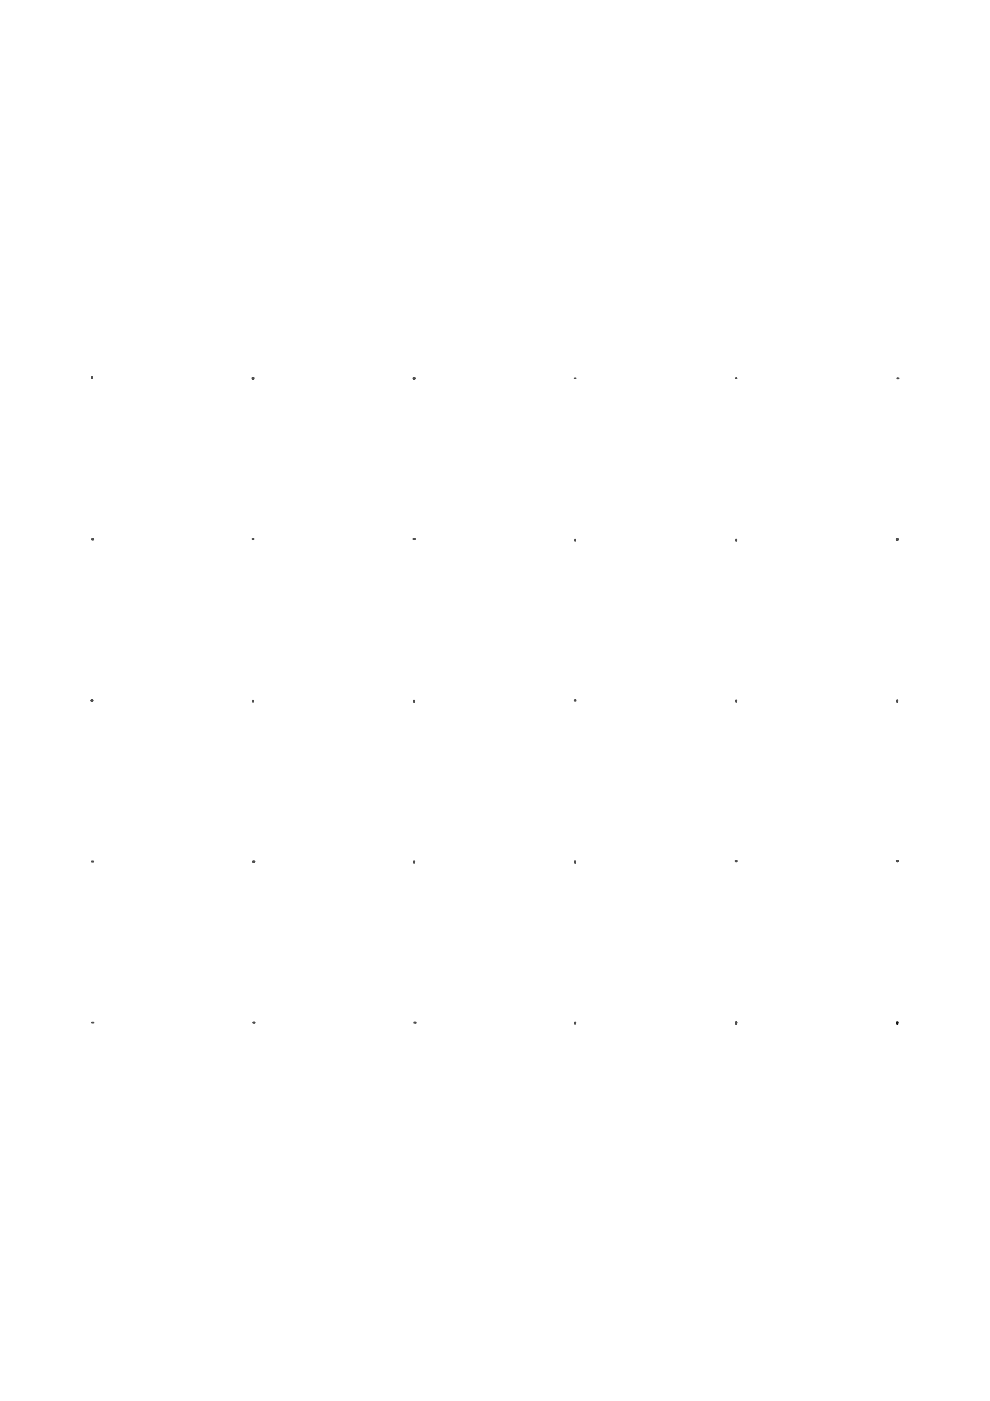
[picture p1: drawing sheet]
<svg xmlns="http://www.w3.org/2000/svg" width="210mm" height="297mm" viewBox="0 0 210 297" stroke-linecap="round" stroke-linejoin="round" font-family="sans-serif">
<g fill="none" stroke="#4f4f4f" stroke-width=".25">
<path d="M19.4 79.9v.3M19.5 79.9v.3M19.5 79.9h.1M19.5 80h.1M19.6 79.9v.3M19.5 80.2h.1M53.6 80.3h.1M53.6 80.3l-.1-.2h.3l-.1 .3M53.7 80.3l.1-.2h-.3l.1 .2M53.7 80.3v.1M53.7 80.3h.1M87.7 80.2h.1"/>
<path d="M87.7 80.1v.1M87.7 80.3h.1M87.8 80.3h.1M87.8 80.1h-.1M87.8 80.3v.1M87.8 80.1h.1M87.9 80.1v.1M87.9 80.3h.1M87.9 80.2h.1M87.9 80.1h.1M121.8 80.2h.3zM156 80.2h.1"/>
<path d="M156.1 80.2h.1M156.2 80.2h.1M190.2 80.2h.3zM190.2 80.2v.1M190.5 80.2v.1M19.5 114.4h.1M19.5 114.3h.3M19.8 114.4h-.3M19.8 114.4h.1M53.5 114.2h.3l-.1 .2zM87.6 114.3h.1M87.7 114.2v.1"/>
<path d="M87.7 114.2h.1M87.7 114.3h.1M87.7 114.4h.1M87.7 114.3v.1M87.8 114.3v.1M87.8 114.4h.1M87.9 114.4h.1M87.9 114.3h.1M87.9 114.3v.1M87.9 114.2h.1M87.9 114.2v.1M121.9 114.4l.1 .3z"/>
<path d="M121.9 114.7h.1M156 114.4v.2M156.1 114.7h.1M156.1 114.4h.1M156.1 114.6h.1M156.1 114.4v.2M156.2 114.4v.2M190.2 114.5h.1M190.3 114.5l.1-.3h-.3l.1 .3M190.3 114.5h.1M19.3 148.5v.1M19.4 148.6h.1"/>
<path d="M19.4 148.5h.1M19.4 148.7h.1M19.4 148.4h.1M19.5 148.4h.1M19.6 148.6h-.1M19.6 148.4h.1M19.6 148.6h.1M19.6 148.5h.1M19.7 148.5h.1M19.7 148.6h.1M53.6 148.5h.1v.3h-.1zM53.6 148.8h.1z"/>
<path d="M87.7 148.5v.2M87.7 148.8h.1M87.8 148.5h.1M87.8 148.7h.1M87.8 148.8h.1M87.8 148.5v.2M87.9 148.8h-.1M87.9 148.5v.2M156 148.5h.2zM156.1 148.5v.3M156.1 148.8h.1M190.2 148.5h.1"/>
<path d="M190.2 148.5v.3M190.2 148.7v.1M190.3 148.5l-.1 .3M190.3 148.5h.1M19.5 182.6l.3 .1h-.3zM19.5 182.6v.1M19.8 182.6v.1M53.6 182.7h.4M53.6 182.7h.1M53.6 182.6h.1M53.7 182.6h.2M54 182.7h-.3"/>
<path d="M54 182.7h.1M87.7 182.6l.2 .1zM87.7 182.6h.2M87.7 182.7l.1 .1zM87.7 182.8h.1M87.8 182.8h.1M87.8 182.9h.1M87.8 182.6v.1M87.8 182.8v.2zM87.8 182.6l-.1 .1M121.9 182.7h.1l-.1 .2M121.9 182.6h.1"/>
<path d="M121.9 182.7v.2M122 182.8h.1M122 182.9h.1M122 183h.1M122 182.6h.1M122 182.7v.2M156 182.7h.2zM156 182.6l.2 .1zM156 182.6l-.1-.1 .1 .2M156.2 182.6l.1-.1-.1 .2M190.1 182.5h.1M190.1 182.6h.1"/>
<path d="M190.2 182.5h.1M190.2 182.6h.1M190.2 182.7h.1M190.2 182.6v.1M190.3 182.6v.1M190.3 182.7h.1M190.3 182.6h.1M190.3 182.5h.1M190.4 182.5h.1M190.4 182.6h.1M19.5 216.8l.4 .1zM53.7 216.8h.1"/>
<path d="M53.7 216.8h.3M53.7 216.9h.3M54 216.9h.1M54 216.8h.1M87.8 216.7h.3v.2h-.3zM87.8 216.7v.2M88.1 216.7v.2M121.9 216.7l.1 .1zM121.9 216.8v.3l.1-.3M156 216.8h.1M156 216.8v.3M156.1 216.8h.1"/>
<path d="M156.1 217.1h.1M156.1 216.7v.1M156.1 216.7v.4M156.1 216.8v.3M156.2 216.8h.1"/>
<circle cx="121.9" cy="148.5" r=".15"/>
<circle cx="156" cy="182.6" r=".06"/>
<circle cx="156.2" cy="182.6" r=".06"/>
</g>
<path d="M121.9 114.4v.2l.1-.2M53.6 148.5v.2h.1v-.2M87.8 182.8v.2" fill="none" stroke="#4f4f4f" stroke-width=".21"/>
<path d="M190.2 216.8h.1v.3h-.1z" fill="#fff"/>
<path d="M190.2 216.8v.3h.1v-.3M190.2 217.1h.1M190.2 216.9h.1" fill="none" stroke="#000" stroke-width=".25"/>
<path d="M190.2 216.8v.3M190.3 216.8v.3" fill="none" stroke="#000" stroke-width=".21"/>
<path d="M190.1 216.7l.3 .1z" fill="#fff"/>
<path d="M190.1 216.7l.3 .1z" fill="none" stroke="#000" stroke-width=".25"/>
<path d="M190.1 216.7h.3z" fill="#fff"/>
<path d="M190.1 216.7h.3M190.2 216.7v.1M190.3 216.7v.1" fill="none" stroke="#000" stroke-width=".25"/>
</svg>
